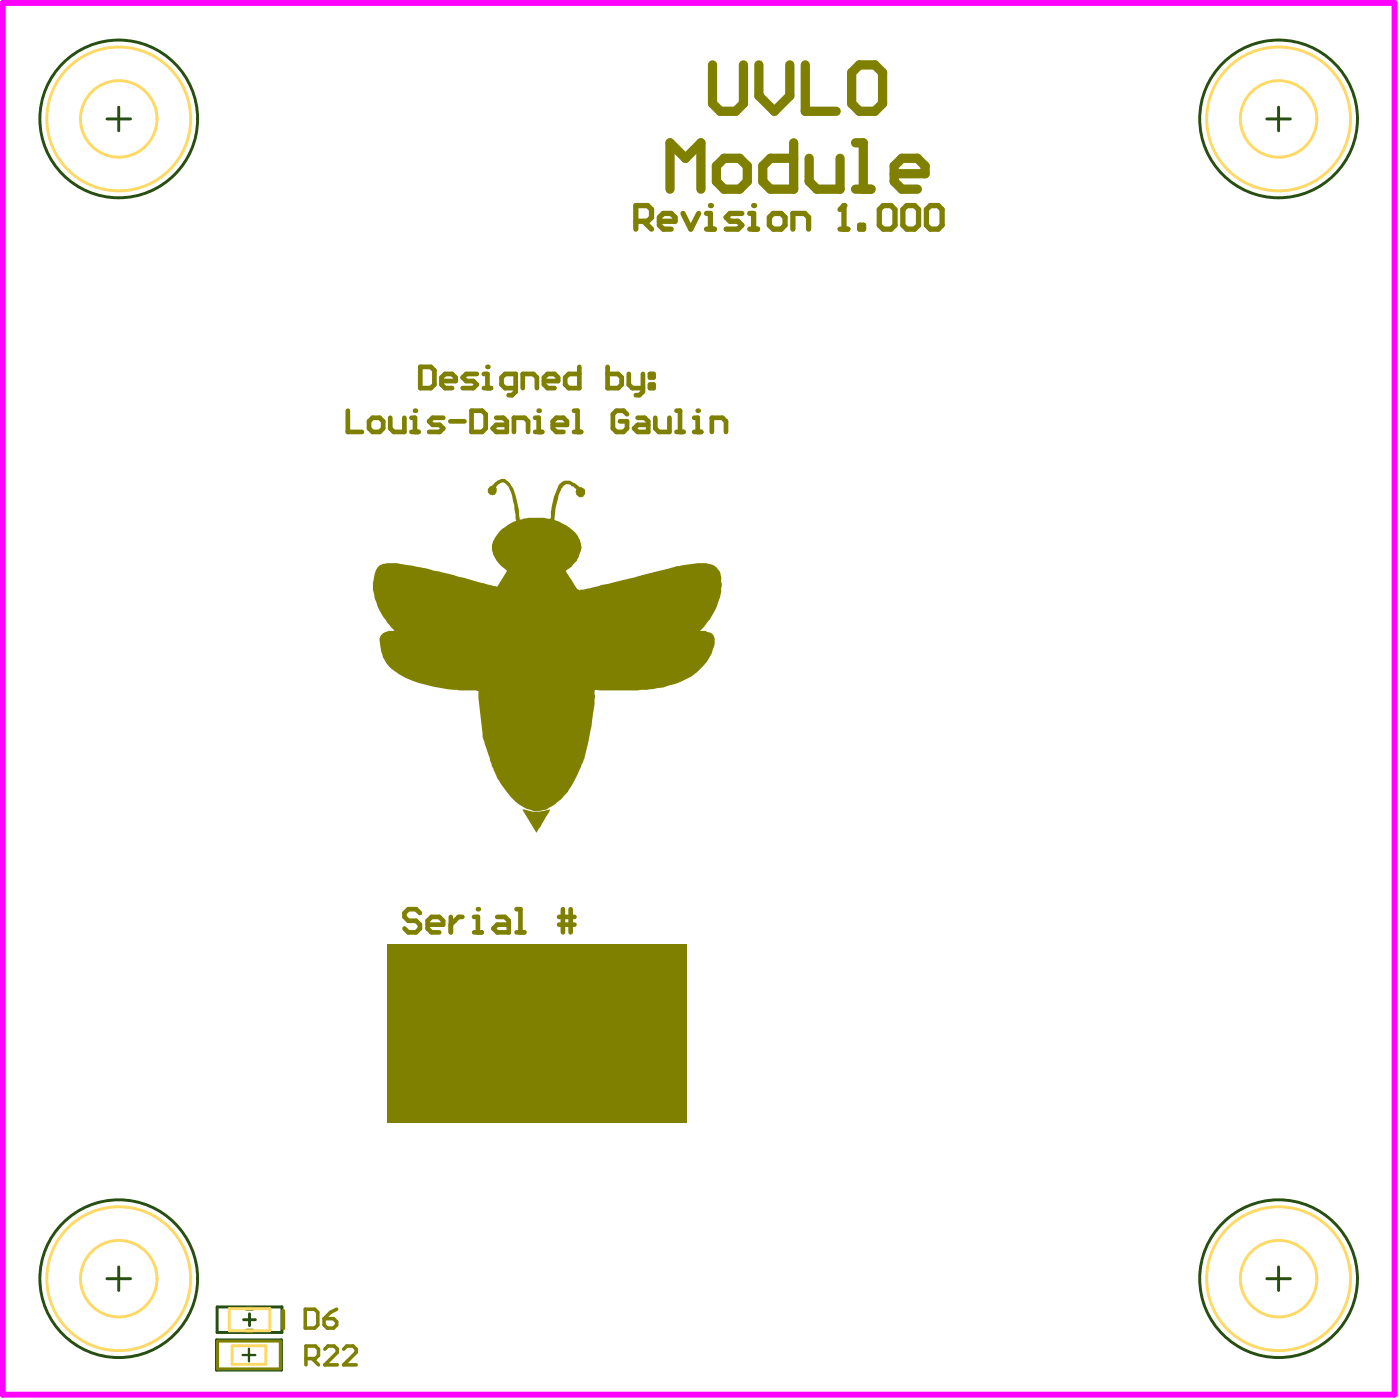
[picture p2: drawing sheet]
<svg xmlns="http://www.w3.org/2000/svg" width="201mm" height="201mm" viewBox="0 0 201 201" stroke-linecap="round" stroke-linejoin="round" font-family="sans-serif">
<path d="M.4 .4h199.6v199.6h-199.6z" fill="none" stroke="#f0f" stroke-width=".85"/>
<g fill="none" stroke="#274e13" stroke-width=".42">
<path d="M15.3 17.1h3.4M17 15.4v3.3M181.6 17.1h3.4M183.3 15.4v3.3M15.3 183.3h3.4M17 181.6v3.4M31 192.1h9.4v4.3h-9.4zM31.1 187.4h9.3v3.6h-9.3zM34.9 189.2h1.7M35.8 188.4v1.7M181.6 183.3h3.4M183.3 181.6v3.4"/>
<circle cx="17" cy="17.1" r="11.3"/>
<circle cx="183.3" cy="17.1" r="11.3"/>
<circle cx="17" cy="183.3" r="11.3"/>
<circle cx="183.3" cy="183.3" r="11.3"/>
</g>
<path d="M34.8 194.3h1.8M35.7 193.4v1.8" fill="none" stroke="#274e13" stroke-width=".33"/>
<path d="M31.2 192.3h9v4h-9z" fill="none" stroke="#808000" stroke-width=".42"/>
<path d="M35.4 187.6h.8M35.4 190.8h.8M40.6 188v2.5" fill="none" stroke="#808000" stroke-width=".59"/>
<path d="M55.5 135.4h42.9v25.6h-42.9z" fill-rule="evenodd" fill="#808000"/>
<path d="M43.8 187.7h1.3l.5 .5v1.8l-.5 .4h-1.3zM43.9 194.8h1.3l.5-.5v-.9l-.5-.4h-1.3v2.7M44.8 194.8l.9 .9M46.5 189.1h1.3l.5 .4v.5l-.5 .4h-.9l-.4-.4zM46.6 193.4l.4-.4h.9l.5 .4v.5l-1.8 1.8h1.8M48.3 187.7l-.9 .5-.9 .9M49.3 193.4l.4-.4h.9l.5 .4v.5l-1.8 1.8h1.8" fill="none" stroke="#808000" stroke-width=".51"/>
<path d="M60.2 130.9l-.5-.5h-1.2l-.5 .5v.6l.5 .5h1.2l.5 .6v.5l-.5 .6h-1.2l-.5-.6M61.3 132.6h2.2v-.6l-.5-.5h-1.1l-.6 .5v1.1l.6 .6h1.1M64.6 131.5v2.2M66.3 131.5h-.6l-1.1 1.1M68 133.7h1.1M68 131.5h.5v2.2" fill="none" stroke="#808000" stroke-width=".67"/>
<circle cx="68.5" cy="130.4" r=".33" fill="#808000"/>
<path d="M71.3 131.5h1.1l.6 .5v1.7h-1.7l-.6-.6 .6-.5h1.7M74.1 133.7h1.1M74.1 130.4h.5v3.3M80.2 131.5h2.2M80.2 132.6h2.2M80.7 130.4v3.3M81.8 130.4v3.3" fill="none" stroke="#808000" stroke-width=".67"/>
<path d="M91.2 31.7h1.7l.5-.5v-1.2l-.5-.5h-1.7v3.4M92.3 31.7l1.1 1.2M94.5 31.7h2.3v-.5l-.6-.6h-1.1l-.6 .6v1.1l.6 .6h1.1M97.9 30.6l1.1 2.3 1.2-2.3M101.3 32.9h1.1M101.3 30.6h.6v2.3" fill="none" stroke="#808000" stroke-width=".76"/>
<circle cx="101.9" cy="29.5" r=".38" fill="#808000"/>
<path d="M106.4 30.6h-1.7l-.6 .6 .6 .5h1.1l.6 .6-.6 .6h-1.7M107.5 32.9h1.1M107.5 30.6h.6v2.3" fill="none" stroke="#808000" stroke-width=".76"/>
<circle cx="108.1" cy="29.5" r=".38" fill="#808000"/>
<path d="M110.3 31.2l.6-.6h1.1l.6 .6v1.1l-.6 .6h-1.1l-.6-.6zM113.7 32.9v-2.3h1.7l.5 .6v1.7M120.4 32.9h1.2M121 29.5v3.4" fill="none" stroke="#808000" stroke-width=".76"/>
<circle cx="121" cy="29.5" r=".38" fill="#808000"/>
<path d="M121 29.5l-.6 .5M123.3 32.3h.5v.6h-.5zM126.1 30l.5-.5h1.2l.5 .5v2.3l-.5 .6h-1.2l-.5-.6zM129.4 30l.6-.5h1.1l.6 .5v2.3l-.6 .6h-1.1l-.6-.6zM132.8 30l.6-.5h1.1l.6 .5v2.3l-.6 .6h-1.1l-.6-.6z" fill="none" stroke="#808000" stroke-width=".76"/>
<path d="M60.3 52.6h1.5l.5 .5v2l-.5 .5h-1.5zM63.3 54.6h2v-.5l-.5-.5h-1l-.5 .5v1l.5 .5h1M68.4 53.6h-1.6l-.5 .5 .5 .5h1.1l.5 .5-.5 .5h-1.6M69.4 55.6h1M69.4 53.6h.5v2" fill="none" stroke="#808000" stroke-width=".68"/>
<circle cx="69.9" cy="52.6" r=".34" fill="#808000"/>
<g fill="none" stroke="#808000" stroke-width=".68">
<path d="M49.9 58.9v3h2M56 59.9v1.5l.5 .5h1.5v-2M59 59.9h.5v2M73.9 55.6h-1.5l-.5-.5v-1l.5-.5h1.5v2.6l-.5 .5h-.5M75 55.6v-2h1.5l.5 .5v1.5M78 54.6h2v-.5l-.5-.5h-1l-.5 .5v1l.5 .5h1M83.1 52.6v3h-1.6l-.5-.5v-1l.5-.5h1.6M87.1 52.6v3h1.5l.5-.5v-1l-.5-.5h-1.5M90.2 53.6v1.5l.5 .5h1.5M92.2 53.6v2.6l-.5 .5h-.5M93.2 53.6h.5v.5h-.5zM93.2 55.1h.5v.5h-.5z"/>
<path d="M52.9 60.4l.5-.5h1l.5 .5v1l-.5 .5h-1l-.5-.5zM59 61.9h1"/>
</g>
<circle cx="59.5" cy="58.9" r=".34" fill="#808000"/>
<path d="M63.6 59.9h-1.6l-.5 .5 .5 .5h1l.6 .5-.6 .5h-1.5M67.6 58.9h1.5l.5 .5v2l-.5 .5h-1.5zM71.2 59.9h1l.5 .5v1.5h-1.5l-.6-.5 .6-.5h1.5M76.7 59.9h.5v2M64.6 60.4h2M73.7 61.9v-2h1.5l.5 .5v1.5M76.7 61.9h1" fill="none" stroke="#808000" stroke-width=".68"/>
<circle cx="77.2" cy="58.9" r=".34" fill="#808000"/>
<path d="M82.3 58.9h.5v3M89.9 59.4l-.5-.5h-1l-.5 .5v2l.5 .5h1l.5-.5v-1h-1M91.4 59.9h1l.5 .5v1.5h-1.5l-.5-.5 .5-.5h1.5M94 59.9v1.5l.5 .5h1.5v-2M97 58.9h.5v3M99.5 59.9h.5v2M79.3 60.9h2v-.5l-.5-.5h-1l-.5 .5v1l.5 .5h1M82.3 61.9h1M97 61.9h1M99.5 61.9h1" fill="none" stroke="#808000" stroke-width=".68"/>
<circle cx="100" cy="58.9" r=".34" fill="#808000"/>
<path d="M102.1 61.9v-2h1.5l.5 .5v1.5" fill="none" stroke="#808000" stroke-width=".68"/>
<path d="M54.2 81.3a2.08 2.08 0 0 1 1.8-.6h.9l4.3 .8 10 2.6 1.5-2.2-.1-.2a4 4 0 0 1-2.1-3.6 5.4 5.4 0 0 1 3.5-3.4l-.3-2.2-.1-.5a4.5 4.5 0 0 0-.9-2.5 .79 .79 0 0 0-1.4 .1l-.2 .3a.74 .74 0 0 1-.5 1.1l-.1-.1a.65 .65 0 0 1-.6-.6 .65 .65 0 0 1 .6-.6 3.5 3.5 0 0 1 1.4-1 1.38 1.38 0 0 1 1.4 1l.3 .3 .1 .5a14.5 14.5 0 0 1 .8 4l.7-.2a11.7 11.7 0 0 1 3.7 .1l.1-.4a10.6 10.6 0 0 1 1.3-4.7 1.34 1.34 0 0 1 1.8-.1l1.1 .6a.7 .7 0 0 1 .7 .9 .7 .7 0 0 1-.9 .5 .7 .7 0 0 1-.4-1 1.82 1.82 0 0 0-1.4-.8 2.55 2.55 0 0 0-1.2 2.1 9.3 9.3 0 0 0-.5 3.1h.2a7.4 7.4 0 0 1 3.2 2.3 3.2 3.2 0 0 1 .4 2.1 4.9 4.9 0 0 1-1.7 2.5l-.4 .3v.2l1.5 2.5 .4 .1 7.6-1.7 6.3-1.7h.4a9.4 9.4 0 0 1 4.6-.3 2.16 2.16 0 0 1 1.4 2.5l.1 .6a10.4 10.4 0 0 1-3.1 6.5h.7l.4 .1a1.3 1.3 0 0 1 1 1.7 8.2 8.2 0 0 1-5.4 5.7l-2 .6-2.3 .3-1.4 .1h-5.3l-.8-.1-.1 .2 .1 .7a43.1 43.1 0 0 1-1.7 9.3 22.2 22.2 0 0 1-2.3 4.6 8.7 8.7 0 0 1-2.9 2.4l-.8 .1a3.6 3.6 0 0 1-2.4-.4 9.4 9.4 0 0 1-3.6-3.7l-.3-.5-.4-1h-.1l-1.5-4.7-.7-5.8v-1l-.3-.1a21.9 21.9 0 0 1-11-2.3 5.5 5.5 0 0 1-2.9-5.1 1.51 1.51 0 0 1 1.7-1.1h.4l-.2-.4a9.5 9.5 0 0 1-2.8-6.4l.1-.5a4 4 0 0 1 .6-1.9zM74.9 116.1h.3a5.3 5.3 0 0 0 3.7 0l-1.9 3.3h-.1z" fill="#808000"/>
<path d="M102.2 9.3v5.5l1.1 1.2h2.2l1.1-1.2v-5.5M108.8 9.3v4.4l2.2 2.3 2.2-2.3v-4.4M115.5 9.3v6.7h4.4M123.2 9.3h2.2l1.1 1.1v4.4l-1.1 1.2h-2.2l-1.1-1.2v-4.4zM96.1 27.1v-6.6l2.2 2.2 2.2-2.2v6.6M102.7 23.8l1.1-1.1h2.2l1.1 1.1v2.2l-1.1 1.1h-2.2l-1.1-1.1zM113.8 20.5v6.6h-3.3l-1.1-1.1v-2.2l1.1-1.1h3.3M116 22.7v3.3l1.1 1.1h3.3v-4.4M122.7 27.1h2.2M122.7 20.5h1.1v6.6M128.2 24.9h4.4v-1.1l-1.1-1.1h-2.2l-1.1 1.1v2.2l1.1 1.1h2.2" fill="none" stroke="#808000" stroke-width="1.3"/>
<g fill="none" stroke="#ffd966" stroke-width=".42">
<path d="M32.9 187.6h5.8v3.2h-5.8zM33.3 193h4.8v2.6h-4.8z"/>
<circle cx="17" cy="17.1" r="10.3"/>
<circle cx="17" cy="17.1" r="5.5"/>
<circle cx="183.3" cy="17.1" r="10.3"/>
<circle cx="183.3" cy="17.1" r="5.5"/>
<circle cx="17" cy="183.3" r="10.3"/>
<circle cx="17" cy="183.3" r="5.5"/>
<circle cx="183.3" cy="183.3" r="10.3"/>
<circle cx="183.3" cy="183.3" r="5.5"/>
</g>
</svg>
